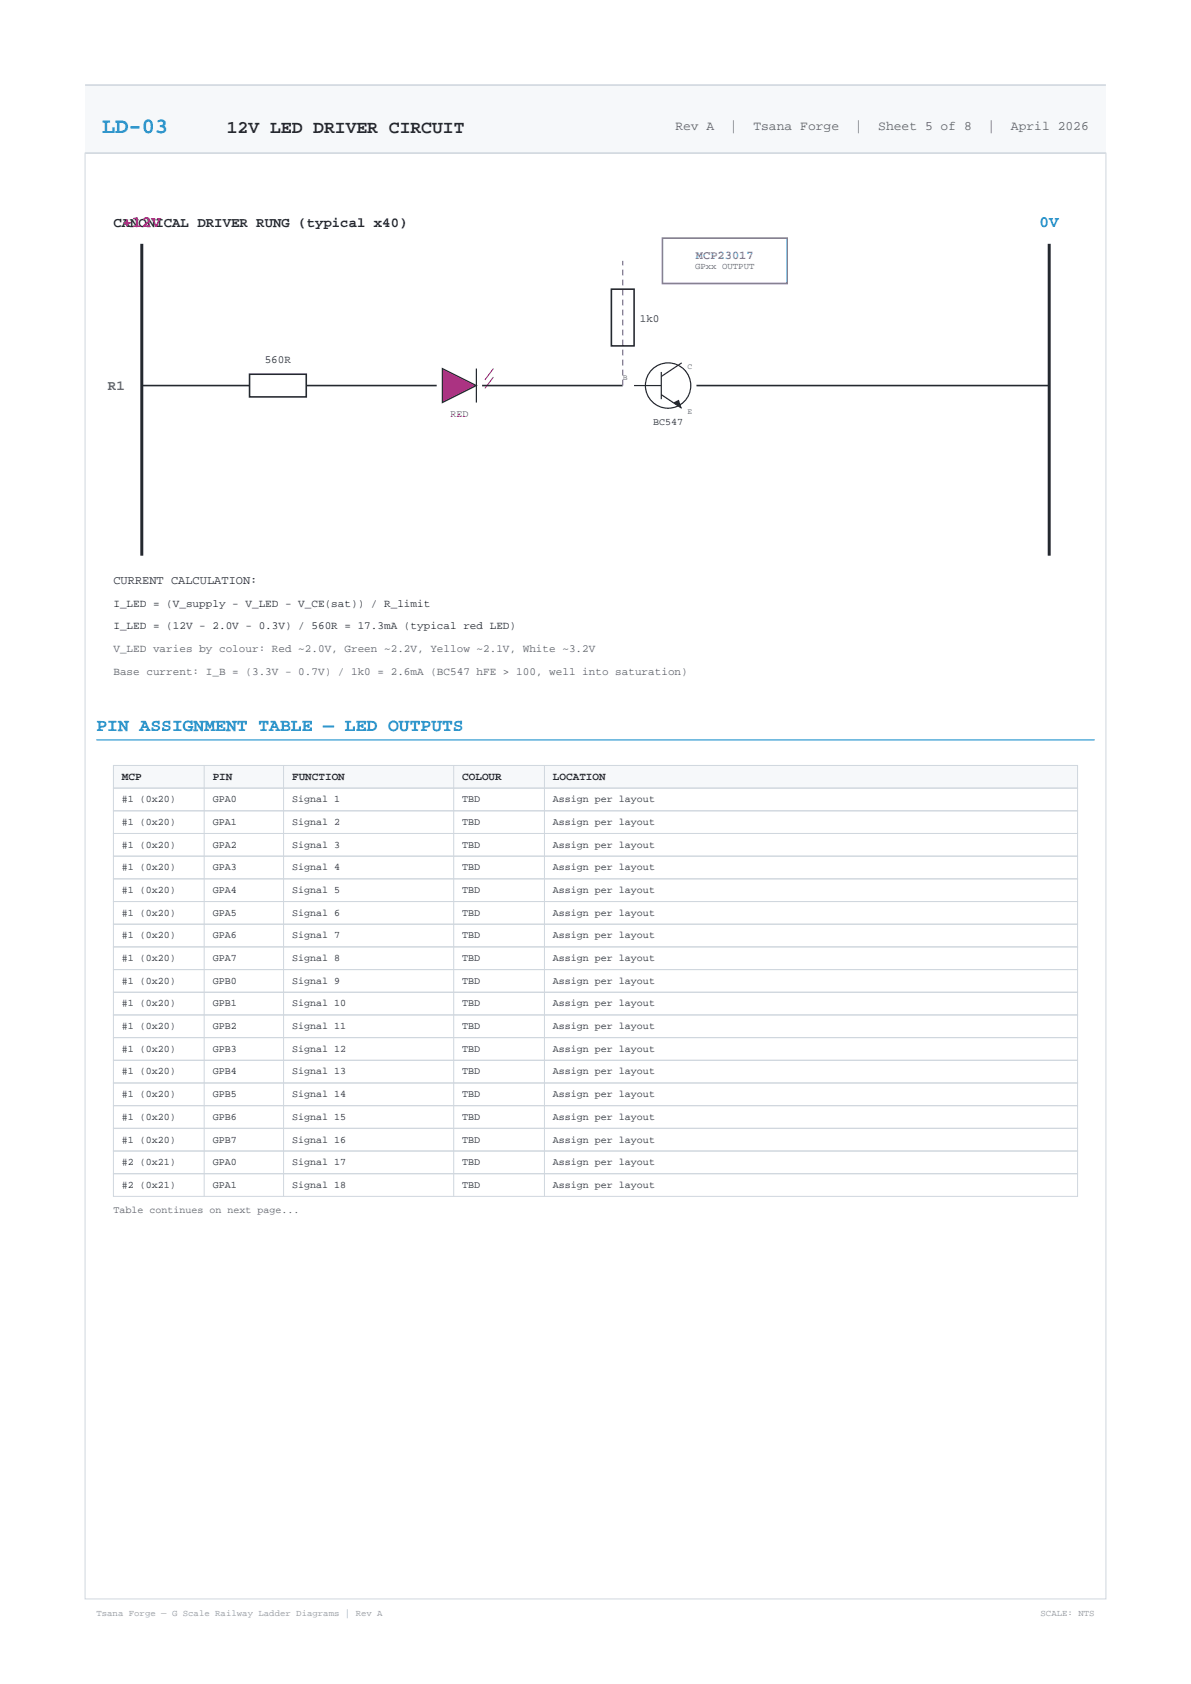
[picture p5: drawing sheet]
<svg xmlns="http://www.w3.org/2000/svg" width="210mm" height="297mm" viewBox="0 0 210 297" stroke-linecap="round" stroke-linejoin="round" font-family="sans-serif">
<defs><g id="words">
<text font-size="3.9" fill="#0284c7" x="18" y="23.5">LD-03</text>
<text font-size="3.2" fill="#24292f" x="40" y="23.5">12V LED DRIVER CIRCUIT</text>
<text font-size="3.2" fill="#0284c7" x="17" y="129">PIN ASSIGNMENT TABLE — LED OUTPUTS</text>
<text font-size="2.8" fill="#cf222e" x="21.6" y="40">+12V</text>
<text font-size="2.8" fill="#0284c7" x="183.3" y="40">0V</text>
<text font-size="2.5" fill="#24292f" x="20" y="40">CANONICAL DRIVER RUNG (typical x40)</text>
<text font-size="2.5" fill="#57606a" x="19" y="68.7">R1</text>
<g font-size="2.3" fill="#57606a">
<text x="119.1" y="23">Rev A</text>
<text x="128.7" y="23">|</text>
<text x="132.8" y="23">Tsana Forge</text>
<text x="150.7" y="23">|</text>
<text x="154.9" y="23">Sheet 5 of 8</text>
<text x="174.1" y="23">|</text>
<text x="178.2" y="23">April 2026</text>
</g>
<text font-size="2.1" fill="#7c3aed" x="122.7" y="45.6">MCP23017</text>
<text font-size="2.1" fill="#24292f" x="20" y="103">CURRENT CALCULATION:</text>
<g font-size="1.9" fill="#24292f">
<text x="112.8" y="56.7">1k0</text>
<text x="46.7" y="64">560R</text>
<text x="20" y="107">I_LED = (V_supply - V_LED - V_CE(sat)) / R_limit</text>
<text x="20" y="111">I_LED = (12V - 2.0V - 0.3V) / 560R = 17.3mA (typical red LED)</text>
<text x="21.5" y="137.5">MCP</text>
<text x="37.5" y="137.5">PIN</text>
<text x="51.5" y="137.5">FUNCTION</text>
<text x="81.5" y="137.5">COLOUR</text>
<text x="97.5" y="137.5">LOCATION</text>
</g>
<g font-size="1.9" fill="#57606a">
<text x="20" y="115">V_LED varies by colour: Red ~2.0V, Green ~2.2V, Yellow ~2.1V, White ~3.2V</text>
<text x="20" y="119">Base current: I_B = (3.3V - 0.7V) / 1k0 = 2.6mA (BC547 hFE &gt; 100, well into saturation)</text>
</g>
<text font-size="1.8" fill="#cf222e" x="79.4" y="73.5">RED</text>
<g font-size="1.8" fill="#24292f">
<text x="115.2" y="75">BC547</text>
<text x="21.5" y="141.5">#1 (0x20)</text>
<text x="37.5" y="141.5">GPA0</text>
<text x="51.5" y="141.5">Signal 1</text>
<text x="81.5" y="141.5">TBD</text>
<text x="97.5" y="141.5">Assign per layout</text>
<text x="21.5" y="145.5">#1 (0x20)</text>
<text x="21.5" y="149.5">#1 (0x20)</text>
<text x="37.5" y="145.5">GPA1</text>
<text x="37.5" y="149.5">GPA2</text>
<text x="51.5" y="145.5">Signal 2</text>
<text x="51.5" y="149.5">Signal 3</text>
<text x="81.5" y="145.5">TBD</text>
<text x="81.5" y="149.5">TBD</text>
<text x="97.5" y="145.5">Assign per layout</text>
<text x="97.5" y="149.5">Assign per layout</text>
<text x="21.5" y="153.5">#1 (0x20)</text>
<text x="37.5" y="153.5">GPA3</text>
<text x="51.5" y="153.5">Signal 4</text>
<text x="81.5" y="153.5">TBD</text>
<text x="97.5" y="153.5">Assign per layout</text>
<text x="21.5" y="157.5">#1 (0x20)</text>
<text x="21.5" y="161.5">#1 (0x20)</text>
<text x="37.5" y="157.5">GPA4</text>
<text x="37.5" y="161.5">GPA5</text>
<text x="51.5" y="157.5">Signal 5</text>
<text x="51.5" y="161.5">Signal 6</text>
<text x="81.5" y="157.5">TBD</text>
<text x="81.5" y="161.5">TBD</text>
<text x="97.5" y="157.5">Assign per layout</text>
<text x="97.5" y="161.5">Assign per layout</text>
<text x="21.5" y="165.5">#1 (0x20)</text>
<text x="37.5" y="165.5">GPA6</text>
<text x="51.5" y="165.5">Signal 7</text>
<text x="81.5" y="165.5">TBD</text>
<text x="97.5" y="165.5">Assign per layout</text>
<text x="21.5" y="169.5">#1 (0x20)</text>
<text x="21.5" y="173.5">#1 (0x20)</text>
<text x="37.5" y="169.5">GPA7</text>
<text x="37.5" y="173.5">GPB0</text>
<text x="51.5" y="169.5">Signal 8</text>
<text x="51.5" y="173.5">Signal 9</text>
<text x="81.5" y="169.5">TBD</text>
<text x="81.5" y="173.5">TBD</text>
<text x="97.5" y="169.5">Assign per layout</text>
<text x="97.5" y="173.5">Assign per layout</text>
<text x="21.5" y="177.5">#1 (0x20)</text>
<text x="37.5" y="177.5">GPB1</text>
<text x="51.5" y="177.5">Signal 10</text>
<text x="81.5" y="177.5">TBD</text>
<text x="97.5" y="177.5">Assign per layout</text>
<text x="21.5" y="181.5">#1 (0x20)</text>
<text x="21.5" y="185.5">#1 (0x20)</text>
<text x="37.5" y="181.5">GPB2</text>
<text x="37.5" y="185.5">GPB3</text>
<text x="51.5" y="181.5">Signal 11</text>
<text x="51.5" y="185.5">Signal 12</text>
<text x="81.5" y="181.5">TBD</text>
<text x="81.5" y="185.5">TBD</text>
<text x="97.5" y="181.5">Assign per layout</text>
<text x="97.5" y="185.5">Assign per layout</text>
<text x="21.5" y="189.5">#1 (0x20)</text>
<text x="37.5" y="189.5">GPB4</text>
<text x="51.5" y="189.5">Signal 13</text>
<text x="81.5" y="189.5">TBD</text>
<text x="97.5" y="189.5">Assign per layout</text>
<text x="21.5" y="193.5">#1 (0x20)</text>
<text x="21.5" y="197.5">#1 (0x20)</text>
<text x="37.5" y="193.5">GPB5</text>
<text x="37.5" y="197.5">GPB6</text>
<text x="51.5" y="193.5">Signal 14</text>
<text x="51.5" y="197.5">Signal 15</text>
<text x="81.5" y="193.5">TBD</text>
<text x="81.5" y="197.5">TBD</text>
<text x="97.5" y="193.5">Assign per layout</text>
<text x="97.5" y="197.5">Assign per layout</text>
<text x="21.5" y="201.5">#1 (0x20)</text>
<text x="37.5" y="201.5">GPB7</text>
<text x="51.5" y="201.5">Signal 16</text>
<text x="81.5" y="201.5">TBD</text>
<text x="97.5" y="201.5">Assign per layout</text>
<text x="21.5" y="205.5">#2 (0x21)</text>
<text x="21.5" y="209.5">#2 (0x21)</text>
<text x="37.5" y="205.5">GPA0</text>
<text x="37.5" y="209.5">GPA1</text>
<text x="51.5" y="205.5">Signal 17</text>
<text x="51.5" y="209.5">Signal 18</text>
<text x="81.5" y="205.5">TBD</text>
<text x="81.5" y="209.5">TBD</text>
<text x="97.5" y="205.5">Assign per layout</text>
<text x="97.5" y="209.5">Assign per layout</text>
</g>
<text font-size="1.8" fill="#57606a" x="20" y="214">Table continues on next page...</text>
<text font-size="1.6" fill="#57606a" x="122.6" y="47.4">GPxx OUTPUT</text>
<g font-size="1.6" fill="#8b949e">
<text x="17" y="285">Tsana Forge — G Scale Railway Ladder Diagrams | Rev A</text>
<text x="183.5" y="285">SCALE: NTS</text>
</g>
<g font-size="1.4" fill="#57606a">
<text x="121.2" y="65">C</text>
<text x="109.8" y="67">B</text>
<text x="121.2" y="73">E</text>
</g>
</g></defs>
<path d="M15 27h180v255h-180z" fill="none" stroke="#d0d7de" stroke-width=".18"/>
<path d="M25 43v55M185 43v55" fill="none" stroke="#24292f" stroke-width=".53"/>
<path d="M25 68h19M44 66h10v4h-10zM54 68h23" fill="none" stroke="#24292f" stroke-width=".28"/>
<path d="M78 65l6 3-6 3z" fill="#cf222e" stroke="#24292f" stroke-width=".21"/>
<g fill="none" stroke="#24292f" stroke-width=".21">
<path d="M84 65v6M111.8 68h4.8M116.6 65.6v4.8M116.6 69.6l3.6 2.4M120.2 64l-3.6 2.4"/>
<circle cx="117.8" cy="68" r="4"/>
</g>
<path d="M87 65l-1.5 2M87 66.5l-1.5 2" fill="none" stroke="#cf222e" stroke-width=".18"/>
<path d="M85 68h24.8" fill="none" stroke="#24292f" stroke-width=".28"/>
<path d="M118.7 71l1-.5 .5 1.5z" fill="#24292f"/>
<path d="M107.8 51h4v10h-4zM122.8 68h62.2" fill="none" stroke="#24292f" stroke-width=".28"/>
<path d="M109.8 68v-22" fill="none" stroke="#7c3aed" stroke-width=".21" stroke-dasharray="1.1 .7" stroke-linecap="butt"/>
<path d="M116.8 42h22v8h-22z" fill="none" stroke="#7c3aed" stroke-width=".28"/>
<path d="M17 130.5h176" fill="none" stroke="#0284c7" stroke-width=".18"/>
<path d="M20 135h170v4h-170z" fill-rule="evenodd" fill="#f6f8fa"/>
<g fill="none" stroke="#d0d7de" stroke-width=".18">
<path d="M20 135h170v4h-170zM20 139h170v4h-170zM36 135v76M50 135v76M80 135v76M96 135v76M20 143h170v4h-170zM20 147h170v4h-170zM20 151h170v4h-170zM20 155h170v4h-170zM20 159h170v4h-170zM20 163h170v4h-170z"/>
<path d="M20 167h170v4h-170zM20 171h170v4h-170zM20 175h170v4h-170zM20 179h170v4h-170zM20 183h170v4h-170zM20 187h170v4h-170zM20 191h170v4h-170zM20 195h170v4h-170zM20 199h170v4h-170zM20 203h170v4h-170zM20 207h170v4h-170z"/>
</g>
<path d="M15 15h180v12h-180z" fill-rule="evenodd" fill="#f6f8fa"/>
<path d="M15 15h180M15 27h180" fill="none" stroke="#d0d7de" stroke-width=".28"/>
<use href="#words"/>
</svg>
